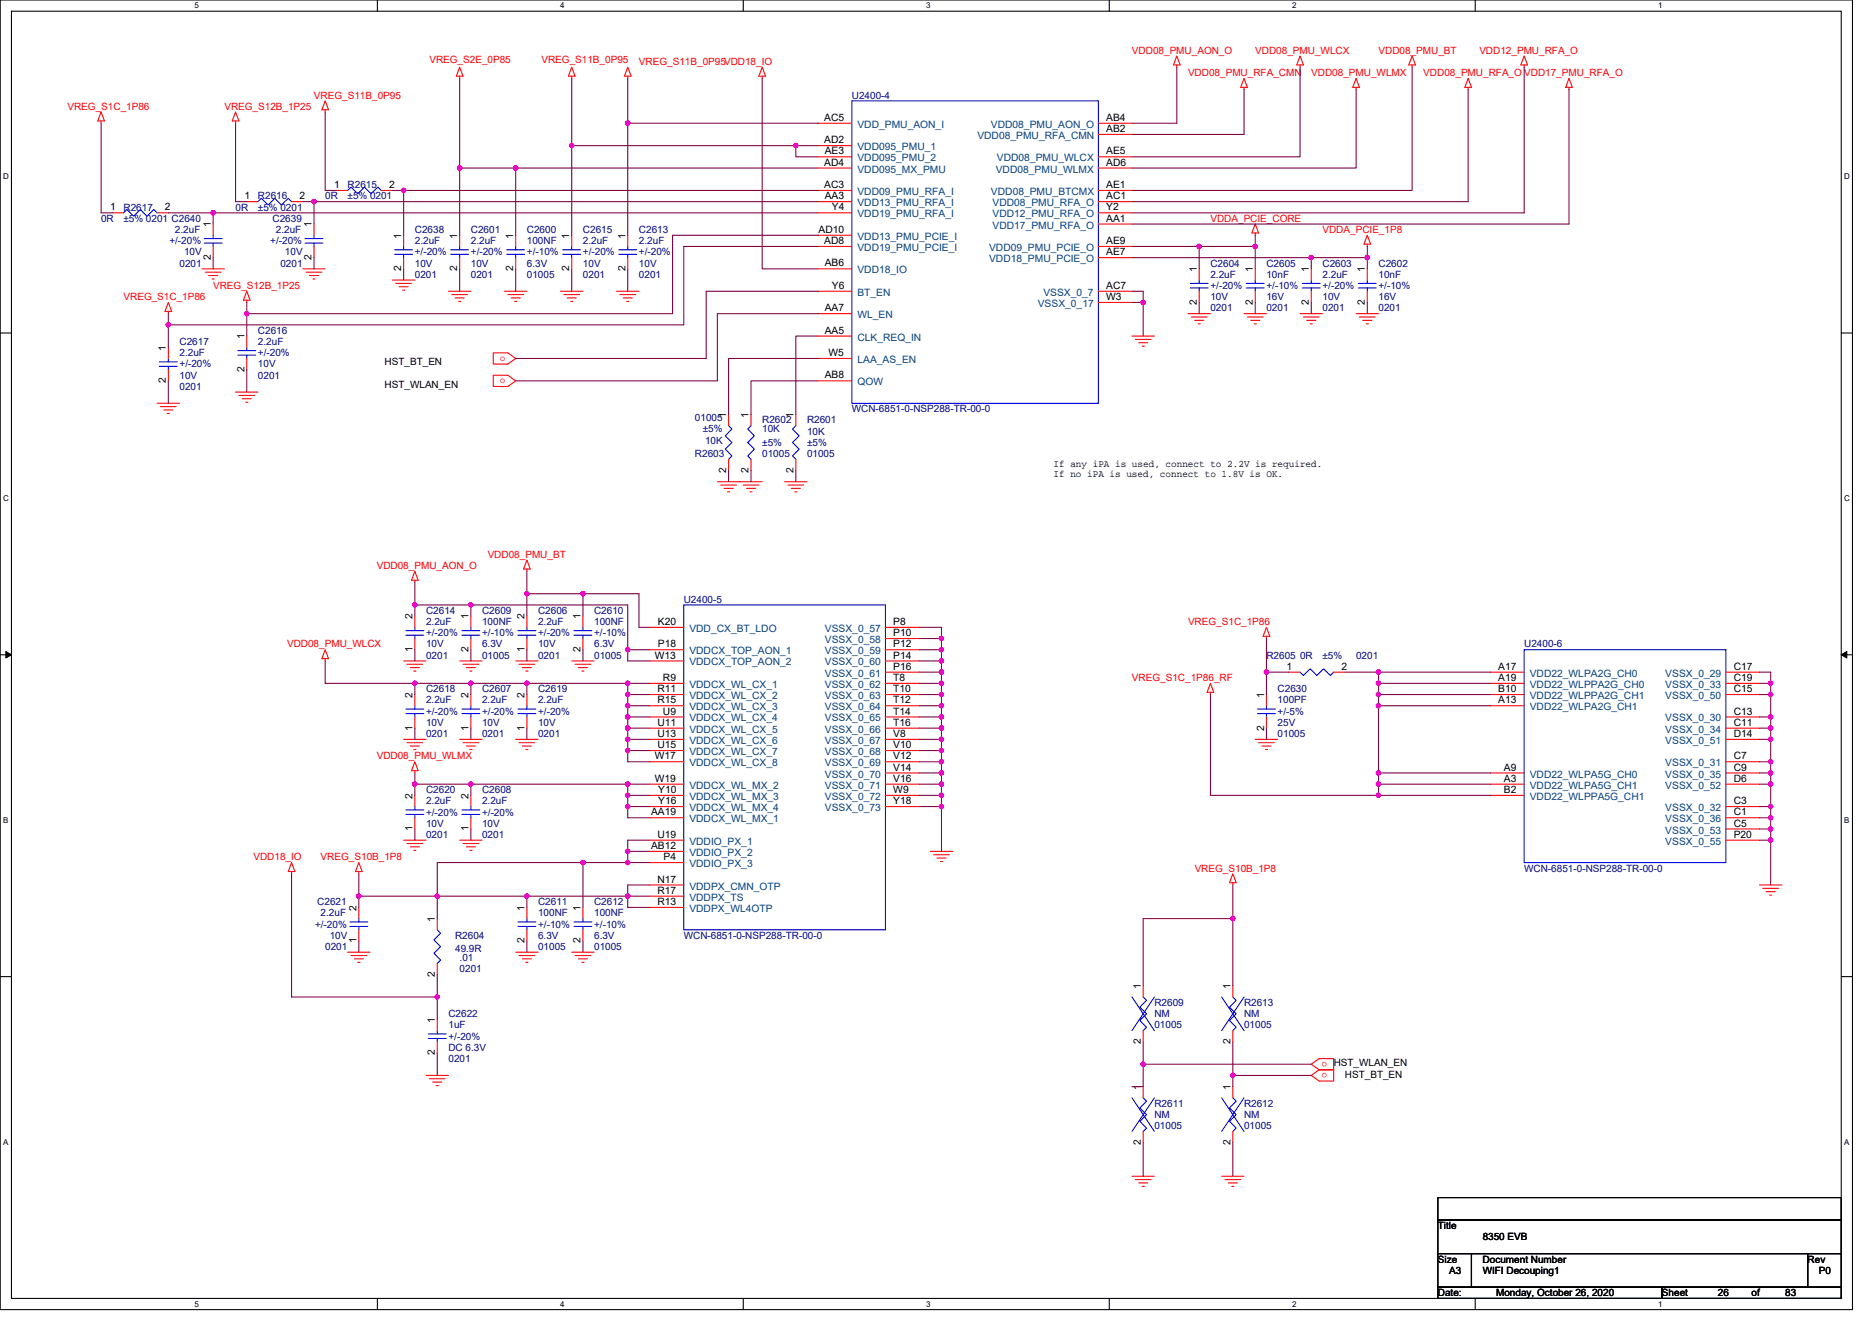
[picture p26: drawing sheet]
<svg xmlns="http://www.w3.org/2000/svg" width="297mm" height="210mm" viewBox="0 0 297 210" stroke-linecap="round" stroke-linejoin="round" font-family="sans-serif">
<defs><g id="words">
<g font-size="1.6" fill="#f00">
<text x="68.1" y="9.9">VREG_S2E_0P85</text>
<text x="85.9" y="9.9">VREG_S11B_0P95</text>
<text x="101.4" y="10.3">VREG_S11B_0P95VDD18_IO</text>
<text x="179.6" y="8.5">VDD08_PMU_AON_O</text>
<text x="199.2" y="8.5">VDD08_PMU_WLCX</text>
<text x="218.7" y="8.5">VDD08_PMU_BT</text>
<text x="234.7" y="8.5">VDD12_PMU_RFA_O</text>
<text x="10.7" y="17.4">VREG_S1C_1P86</text>
<text x="35.6" y="17.4">VREG_S12B_1P25</text>
<text x="49.8" y="15.6">VREG_S11B_0P95</text>
<text x="188.5" y="12.1">VDD08_PMU_RFA_CMN</text>
<text x="208.1" y="12.1">VDD08_PMU_WLMX</text>
<text x="225.8" y="12.1">VDD08_PMU_RFA_O VDD17_PMU_RFA_O</text>
<text x="192.1" y="35.2">VDDA_PCIE_CORE</text>
<text x="209.8" y="37">VDDA_PCIE_1P8</text>
<text x="19.6" y="47.6">VREG_S1C_1P86</text>
<text x="33.8" y="45.9">VREG_S12B_1P25</text>
<text x="79.3" y="57.3">o</text>
<text x="79.3" y="60.8">o</text>
<text x="77.4" y="88.5">VDD08_PMU_BT</text>
<text x="59.8" y="90.3">VDD08_PMU_AON_O</text>
<text x="188.5" y="99.2">VREG_S1C_1P86</text>
<text x="45.5" y="102.8">VDD08_PMU_WLCX</text>
<text x="179.6" y="108.1">VREG_S1C_1P86_RF</text>
<text x="59.8" y="120.5">VDD08_PMU_WLMX</text>
<text x="40.2" y="136.5">VDD18_IO</text>
<text x="50.9" y="136.5">VREG_S10B_1P8</text>
<text x="189.6" y="138.3">VREG_S10B_1P8</text>
<text x="210.6" y="168.5" transform="rotate(180 210.6 168.5)">o</text>
<text x="210.6" y="170.3" transform="rotate(180 210.6 170.3)">o</text>
</g>
<g font-size="1.6" fill="#000080">
<text x="135.2" y="15.6">U2400-4</text>
<text x="55.2" y="29.9">R2615</text>
<text x="16" y="35.2">0R</text>
<text x="19.6" y="35.2">±5% 0201 C2640</text>
<text x="19.6" y="33.4">R2617</text>
<text x="37.4" y="33.4">0R</text>
<text x="40.9" y="33.4">±5% 0201</text>
<text x="40.9" y="31.6">R2616</text>
<text x="43.2" y="35.2">C2639</text>
<text x="51.6" y="31.6">0R</text>
<text x="55.2" y="31.6">±5% 0201</text>
<text x="26.9" y="38.8">+/-20%</text>
<text x="27.8" y="37">2.2uF</text>
<text x="29.2" y="40.5">10V</text>
<text x="42.9" y="38.8">+/-20%</text>
<text x="43.8" y="37">2.2uF</text>
<text x="45.2" y="40.5">10V</text>
<text x="65.8" y="37">C2638</text>
<text x="65.8" y="38.8">2.2uF</text>
<text x="65.8" y="40.5">+/-20%</text>
<text x="74.7" y="37">C2601</text>
<text x="74.7" y="38.8">2.2uF</text>
<text x="74.7" y="40.5">+/-20%</text>
<text x="83.6" y="37">C2600</text>
<text x="83.6" y="38.8">100NF</text>
<text x="83.6" y="40.5">+/-10%</text>
<text x="92.5" y="37">C2615</text>
<text x="92.5" y="38.8">2.2uF</text>
<text x="92.5" y="40.5">+/-20%</text>
<text x="101.4" y="37">C2613</text>
<text x="101.4" y="38.8">2.2uF</text>
<text x="101.4" y="40.5">+/-20%</text>
<text x="28.5" y="42.3">0201</text>
<text x="44.5" y="42.3">0201</text>
<text x="65.8" y="44.1">0201</text>
<text x="65.8" y="42.3">10V</text>
<text x="74.7" y="44.1">0201</text>
<text x="74.7" y="42.3">10V</text>
<text x="83.6" y="44.1">01005</text>
<text x="83.6" y="42.3">6.3V</text>
<text x="92.5" y="44.1">0201</text>
<text x="92.5" y="42.3">10V</text>
<text x="101.4" y="44.1">0201</text>
<text x="101.4" y="42.3">10V</text>
<text x="192.1" y="42.3">C2604</text>
<text x="192.1" y="44.1">2.2uF</text>
<text x="192.1" y="47.6">10V</text>
<text x="192.1" y="45.9">+/-20%</text>
<text x="201" y="42.3">C2605</text>
<text x="201" y="44.1">10nF</text>
<text x="201" y="47.6">16V</text>
<text x="201" y="45.9">+/-10%</text>
<text x="209.8" y="42.3">C2603</text>
<text x="209.8" y="44.1">2.2uF</text>
<text x="209.8" y="47.6">10V</text>
<text x="209.8" y="45.9">+/-20%</text>
<text x="218.7" y="42.3">C2602</text>
<text x="218.7" y="44.1">10nF</text>
<text x="218.7" y="47.6">16V</text>
<text x="218.7" y="45.9">+/-10%</text>
<text x="40.9" y="53">C2616</text>
<text x="192.1" y="49.4">0201</text>
<text x="201" y="49.4">0201</text>
<text x="209.8" y="49.4">0201</text>
<text x="218.7" y="49.4">0201</text>
<text x="28.5" y="54.8">C2617</text>
<text x="28.5" y="56.5">2.2uF</text>
<text x="28.5" y="58.3">+/-20%</text>
<text x="40.9" y="54.8">2.2uF</text>
<text x="40.9" y="58.3">10V</text>
<text x="40.9" y="56.5">+/-20%</text>
<text x="28.5" y="61.9">0201</text>
<text x="28.5" y="60.1">10V</text>
<text x="40.9" y="60.1">0201</text>
<text x="135.2" y="65.4">WCN-6851-0-NSP288-TR-00-0</text>
<text x="110.3" y="66.8">01005</text>
<text x="111.5" y="68.6">±5%</text>
<text x="111.9" y="70.4">10K</text>
<text x="120.9" y="67.2">R2602</text>
<text x="120.9" y="68.6">10K</text>
<text x="120.9" y="70.8">±5%</text>
<text x="128.1" y="67.2">R2601</text>
<text x="128.1" y="69">10K</text>
<text x="128.1" y="70.8">±5%</text>
<text x="110.3" y="72.5">R2603</text>
<text x="120.9" y="72.5">01005</text>
<text x="128.1" y="72.5">01005</text>
<text x="108.5" y="95.7">U2400-5</text>
<text x="67.6" y="97.4">C2614</text>
<text x="67.6" y="99.2">2.2uF</text>
<text x="67.6" y="101">+/-20%</text>
<text x="76.5" y="97.4">C2609</text>
<text x="76.5" y="99.2">100NF</text>
<text x="76.5" y="101">+/-10%</text>
<text x="85.4" y="97.4">C2606</text>
<text x="85.4" y="99.2">2.2uF</text>
<text x="85.4" y="101">+/-20%</text>
<text x="94.3" y="97.4">C2610</text>
<text x="94.3" y="99.2">100NF</text>
<text x="94.3" y="101">+/-10%</text>
<text x="67.6" y="104.5">0201</text>
<text x="67.6" y="102.8">10V</text>
<text x="76.5" y="104.5">01005</text>
<text x="76.5" y="102.8">6.3V</text>
<text x="85.4" y="104.5">0201</text>
<text x="85.4" y="102.8">10V</text>
<text x="94.3" y="104.5">01005</text>
<text x="94.3" y="102.8">6.3V</text>
<text x="201" y="104.5">R2605 0R</text>
<text x="209.8" y="104.5">±5%</text>
<text x="215.2" y="104.5">0201</text>
<text x="241.8" y="102.8">U2400-6</text>
<text x="67.6" y="109.9">C2618</text>
<text x="67.6" y="111.7">2.2uF</text>
<text x="67.6" y="113.4">+/-20%</text>
<text x="76.5" y="109.9">C2607</text>
<text x="76.5" y="111.7">2.2uF</text>
<text x="76.5" y="113.4">+/-20%</text>
<text x="85.4" y="109.9">C2619</text>
<text x="85.4" y="111.7">2.2uF</text>
<text x="85.4" y="113.4">+/-20%</text>
<text x="202.7" y="109.9">C2630</text>
<text x="202.7" y="111.7">100PF</text>
<text x="202.7" y="113.4">+/-5%</text>
<text x="67.6" y="117">0201</text>
<text x="67.6" y="115.2">10V</text>
<text x="76.5" y="117">0201</text>
<text x="76.5" y="115.2">10V</text>
<text x="85.4" y="117">0201</text>
<text x="85.4" y="115.2">10V</text>
<text x="202.7" y="117">01005</text>
<text x="202.7" y="115.2">25V</text>
<text x="67.6" y="125.9">C2620</text>
<text x="76.5" y="125.9">C2608</text>
<text x="67.6" y="127.7">2.2uF</text>
<text x="67.6" y="131.2">10V</text>
<text x="67.6" y="129.4">+/-20%</text>
<text x="76.5" y="127.7">2.2uF</text>
<text x="76.5" y="131.2">10V</text>
<text x="76.5" y="129.4">+/-20%</text>
<text x="67.6" y="133">0201</text>
<text x="76.5" y="133">0201</text>
<text x="50.4" y="143.7">C2621</text>
<text x="85.4" y="143.7">C2611</text>
<text x="94.3" y="143.7">C2612</text>
<text x="241.8" y="138.3">WCN-6851-0-NSP288-TR-00-0</text>
<text x="50" y="147.2">+/-20%</text>
<text x="50.9" y="145.4">2.2uF</text>
<text x="52.3" y="149">10V</text>
<text x="72.2" y="149">R2604</text>
<text x="85.4" y="145.4">100NF</text>
<text x="85.4" y="149">6.3V</text>
<text x="85.4" y="147.2">+/-10%</text>
<text x="94.3" y="145.4">100NF</text>
<text x="94.3" y="149">6.3V</text>
<text x="94.3" y="147.2">+/-10%</text>
<text x="108.5" y="149">WCN-6851-0-NSP288-TR-00-0</text>
<text x="51.6" y="150.8">0201</text>
<text x="72.2" y="151.1">49.9R</text>
<text x="72.9" y="152.5">.01</text>
<text x="72.9" y="154.3">0201</text>
<text x="85.4" y="150.8">01005</text>
<text x="94.3" y="150.8">01005</text>
<text x="71.2" y="161.4">C2622</text>
<text x="183.2" y="159.7">R2609</text>
<text x="183.2" y="161.4">NM</text>
<text x="197.4" y="159.7">R2613</text>
<text x="197.4" y="161.4">NM</text>
<text x="71.2" y="163.2">1uF</text>
<text x="71.2" y="166.8">DC 6.3V</text>
<text x="71.2" y="165">+/-20%</text>
<text x="183.2" y="163.2">01005</text>
<text x="197.4" y="163.2">01005</text>
<text x="71.2" y="168.6">0201</text>
<text x="183.2" y="175.7">R2611</text>
<text x="183.2" y="177.4">NM</text>
<text x="183.2" y="179.2">01005</text>
<text x="197.4" y="175.7">R2612</text>
<text x="197.4" y="177.4">NM</text>
<text x="197.4" y="179.2">01005</text>
</g>
<g font-size="1.6">
<text x="130.8" y="19.2">AC5</text>
<text x="130.8" y="22.7">AD2</text>
<text x="175.5" y="19.2">AB4</text>
<text x="175.5" y="21">AB2</text>
<text x="53" y="29.8">1</text>
<text x="61.7" y="29.8">2</text>
<text x="130.8" y="26.3">AD4</text>
<text x="130.8" y="29.8">AC3</text>
<text x="130.9" y="24.5">AE3</text>
<text x="175.5" y="29.8">AE1</text>
<text x="175.5" y="24.5">AE5</text>
<text x="175.5" y="26.3">AD6</text>
<text x="17.5" y="33.4">1</text>
<text x="26.2" y="33.4">2</text>
<text x="38.8" y="31.6">1</text>
<text x="47.5" y="31.6">2</text>
<text x="130.9" y="31.6">AA3</text>
<text x="132" y="33.4">Y4</text>
<text x="175.5" y="31.6">AC1</text>
<text x="175.5" y="33.4">Y2</text>
<text x="175.5" y="35.2">AA1</text>
<text x="33.4" y="41.3" transform="rotate(-90 33.4 41.3)">2</text>
<text x="33.4" y="36.1" transform="rotate(-90 33.4 36.1)">1</text>
<text x="49.4" y="41.3" transform="rotate(-90 49.4 41.3)">2</text>
<text x="49.4" y="36.1" transform="rotate(-90 49.4 36.1)">1</text>
<text x="63.7" y="37.9" transform="rotate(-90 63.7 37.9)">1</text>
<text x="72.6" y="37.9" transform="rotate(-90 72.6 37.9)">1</text>
<text x="81.4" y="37.9" transform="rotate(-90 81.4 37.9)">1</text>
<text x="90.3" y="37.9" transform="rotate(-90 90.3 37.9)">1</text>
<text x="99.2" y="37.9" transform="rotate(-90 99.2 37.9)">1</text>
<text x="129.9" y="37">AD10</text>
<text x="130.8" y="38.7">AD8</text>
<text x="175.5" y="38.7">AE9</text>
<text x="175.5" y="40.5">AE7</text>
<text x="63.7" y="43.1" transform="rotate(-90 63.7 43.1)">2</text>
<text x="72.6" y="43.1" transform="rotate(-90 72.6 43.1)">2</text>
<text x="81.4" y="43.1" transform="rotate(-90 81.4 43.1)">2</text>
<text x="90.3" y="43.1" transform="rotate(-90 90.3 43.1)">2</text>
<text x="99.2" y="43.1" transform="rotate(-90 99.2 43.1)">2</text>
<text x="130.9" y="42.3">AB6</text>
<text x="132" y="45.8">Y6</text>
<text x="175.5" y="47.6">W3</text>
<text x="175.5" y="45.8">AC7</text>
<text x="189.9" y="43.2" transform="rotate(-90 189.9 43.2)">1</text>
<text x="198.8" y="43.2" transform="rotate(-90 198.8 43.2)">1</text>
<text x="207.7" y="43.2" transform="rotate(-90 207.7 43.2)">1</text>
<text x="216.6" y="43.2" transform="rotate(-90 216.6 43.2)">1</text>
<text x="38.8" y="53.9" transform="rotate(-90 38.8 53.9)">1</text>
<text x="130.9" y="49.4">AA7</text>
<text x="130.9" y="53">AA5</text>
<text x="189.9" y="48.4" transform="rotate(-90 189.9 48.4)">2</text>
<text x="198.8" y="48.4" transform="rotate(-90 198.8 48.4)">2</text>
<text x="207.7" y="48.4" transform="rotate(-90 207.7 48.4)">2</text>
<text x="216.6" y="48.4" transform="rotate(-90 216.6 48.4)">2</text>
<text x="26.3" y="55.6" transform="rotate(-90 26.3 55.6)">1</text>
<text x="38.8" y="59.1" transform="rotate(-90 38.8 59.1)">2</text>
<text x="61" y="58">HST_BT_EN</text>
<text x="131.4" y="56.5">W5</text>
<text x="26.3" y="60.8" transform="rotate(-90 26.3 60.8)">2</text>
<text x="61" y="61.5">HST_WLAN_EN</text>
<text x="130.9" y="60.1">AB8</text>
<text x="115.2" y="66.3" transform="rotate(-90 115.2 66.3)">1</text>
<text x="118.8" y="66.3" transform="rotate(-90 118.8 66.3)">1</text>
<text x="125.9" y="66.3" transform="rotate(-90 125.9 66.3)">1</text>
<text x="115.2" y="75.1" transform="rotate(-90 115.2 75.1)">2</text>
<text x="118.8" y="75.1" transform="rotate(-90 118.8 75.1)">2</text>
<text x="125.9" y="75.1" transform="rotate(-90 125.9 75.1)">2</text>
<text x="167.2" y="74.1">If any iPA is used, connect to 2.2V is required.</text>
<text x="167.2" y="75.7">If no iPA is used, connect to 1.8V is OK.</text>
<text x="65.4" y="98.3" transform="rotate(-90 65.4 98.3)">2</text>
<text x="74.3" y="98.3" transform="rotate(-90 74.3 98.3)">1</text>
<text x="83.2" y="98.3" transform="rotate(-90 83.2 98.3)">2</text>
<text x="92.1" y="98.3" transform="rotate(-90 92.1 98.3)">1</text>
<text x="104.4" y="99.2">K20</text>
<text x="141.7" y="99.2">P8</text>
<text x="141.7" y="101">P10</text>
<text x="65.4" y="103.5" transform="rotate(-90 65.4 103.5)">1</text>
<text x="74.3" y="103.5" transform="rotate(-90 74.3 103.5)">2</text>
<text x="83.2" y="103.5" transform="rotate(-90 83.2 103.5)">1</text>
<text x="92.1" y="103.5" transform="rotate(-90 92.1 103.5)">2</text>
<text x="103.9" y="104.5">W13</text>
<text x="104.4" y="102.7">P18</text>
<text x="141.7" y="102.7">P12</text>
<text x="141.7" y="104.5">P14</text>
<text x="141.7" y="106.3">P16</text>
<text x="204.1" y="106.3">1</text>
<text x="212.9" y="106.3">2</text>
<text x="237.7" y="106.3">A17</text>
<text x="275.1" y="106.3">C17</text>
<text x="65.4" y="110.8" transform="rotate(-90 65.4 110.8)">2</text>
<text x="74.3" y="110.8" transform="rotate(-90 74.3 110.8)">2</text>
<text x="83.2" y="110.8" transform="rotate(-90 83.2 110.8)">2</text>
<text x="104.3" y="109.9">R11</text>
<text x="104.3" y="111.6">R15</text>
<text x="105.2" y="108.1">R9</text>
<text x="105.2" y="113.4">U9</text>
<text x="141.7" y="108.1">T8</text>
<text x="141.7" y="109.9">T10</text>
<text x="141.7" y="111.6">T12</text>
<text x="141.7" y="113.4">T14</text>
<text x="200.6" y="110.8" transform="rotate(-90 200.6 110.8)">1</text>
<text x="237.7" y="108.1">A19</text>
<text x="237.7" y="109.9">B10</text>
<text x="237.7" y="111.6">A13</text>
<text x="275.1" y="108.1">C19</text>
<text x="275.1" y="109.9">C15</text>
<text x="275.1" y="113.4">C13</text>
<text x="65.4" y="116" transform="rotate(-90 65.4 116)">1</text>
<text x="74.3" y="116" transform="rotate(-90 74.3 116)">1</text>
<text x="83.2" y="116" transform="rotate(-90 83.2 116)">1</text>
<text x="104.3" y="115.2">U11</text>
<text x="104.3" y="117">U13</text>
<text x="104.3" y="118.7">U15</text>
<text x="141.7" y="115.2">T16</text>
<text x="141.7" y="117">V8</text>
<text x="141.7" y="118.7">V10</text>
<text x="200.6" y="116" transform="rotate(-90 200.6 116)">2</text>
<text x="275.1" y="115.2">C11</text>
<text x="275.1" y="117">D14</text>
<text x="103.9" y="120.5">W17</text>
<text x="103.9" y="124.1">W19</text>
<text x="104.4" y="125.9">Y10</text>
<text x="141.7" y="120.5">V12</text>
<text x="141.7" y="122.3">V14</text>
<text x="141.7" y="124.1">V16</text>
<text x="141.7" y="125.9">W9</text>
<text x="238.6" y="122.3">A9</text>
<text x="238.6" y="124.1">A3</text>
<text x="238.6" y="125.9">B2</text>
<text x="275.1" y="120.5">C7</text>
<text x="275.1" y="122.3">C9</text>
<text x="275.1" y="124.1">D6</text>
<text x="65.4" y="132" transform="rotate(-90 65.4 132)">1</text>
<text x="65.4" y="126.8" transform="rotate(-90 65.4 126.8)">2</text>
<text x="74.3" y="132" transform="rotate(-90 74.3 132)">1</text>
<text x="74.3" y="126.8" transform="rotate(-90 74.3 126.8)">2</text>
<text x="103.3" y="129.4">AA19</text>
<text x="104.4" y="127.6">Y16</text>
<text x="141.7" y="127.6">Y18</text>
<text x="275.1" y="127.6">C3</text>
<text x="275.1" y="129.4">C1</text>
<text x="275.1" y="131.2">C5</text>
<text x="103.3" y="134.7">AB12</text>
<text x="104.3" y="133">U19</text>
<text x="105.3" y="136.5">P4</text>
<text x="275.1" y="133">P20</text>
<text x="104.3" y="140.1">N17</text>
<text x="104.3" y="141.9">R17</text>
<text x="104.3" y="143.6">R13</text>
<text x="56.6" y="149.7" transform="rotate(-90 56.6 149.7)">1</text>
<text x="56.6" y="144.5" transform="rotate(-90 56.6 144.5)">2</text>
<text x="69" y="146.3" transform="rotate(-90 69 146.3)">1</text>
<text x="83.2" y="149.7" transform="rotate(-90 83.2 149.7)">2</text>
<text x="83.2" y="144.5" transform="rotate(-90 83.2 144.5)">1</text>
<text x="92.1" y="149.7" transform="rotate(-90 92.1 149.7)">2</text>
<text x="92.1" y="144.5" transform="rotate(-90 92.1 144.5)">1</text>
<text x="69" y="155.1" transform="rotate(-90 69 155.1)">2</text>
<text x="181" y="157" transform="rotate(-90 181 157)">1</text>
<text x="195.2" y="157" transform="rotate(-90 195.2 157)">1</text>
<text x="69" y="167.5" transform="rotate(-90 69 167.5)">2</text>
<text x="69" y="162.3" transform="rotate(-90 69 162.3)">1</text>
<text x="181" y="165.7" transform="rotate(-90 181 165.7)">2</text>
<text x="195.2" y="165.7" transform="rotate(-90 195.2 165.7)">2</text>
<text x="181" y="173" transform="rotate(-90 181 173)">1</text>
<text x="195.2" y="173" transform="rotate(-90 195.2 173)">1</text>
<text x="211.6" y="169.3">HST_WLAN_EN</text>
<text x="213.4" y="171">HST_BT_EN</text>
<text x="181" y="181.7" transform="rotate(-90 181 181.7)">2</text>
<text x="195.2" y="181.7" transform="rotate(-90 195.2 181.7)">2</text>
<text x="228.1" y="195.1">Title</text>
<text x="235.3" y="196.8">8350 EVB</text>
<text x="228.1" y="200.4">Size</text>
<text x="229.9" y="202.2">A3</text>
<text x="235.3" y="200.4">Document Number</text>
<text x="235.3" y="202.2">WIFI Decouping1</text>
<text x="286.8" y="200.4">Rev</text>
<text x="288.6" y="202.2">P0</text>
<text x="228.1" y="205.7">Date:</text>
<text x="237.4" y="205.7">Monday, October 26, 2020</text>
<text x="263.7" y="205.7">Sheet</text>
<text x="272.6" y="205.7">26</text>
<text x="277.9" y="205.7">of</text>
<text x="283.3" y="205.7">83</text>
</g>
<g font-size="1.6" fill="#004080">
<text x="136.1" y="20.3">VDD_PMU_AON_I</text>
<text x="136.1" y="23.8">VDD095_PMU_1</text>
<text x="155.1" y="22.1">VDD08_PMU_RFA_CMN</text>
<text x="157.2" y="20.3">VDD08_PMU_AON_O</text>
<text x="136.1" y="25.6">VDD095_PMU_2</text>
<text x="136.1" y="27.4">VDD095_MX_PMU</text>
<text x="158" y="27.4">VDD08_PMU_WLMX</text>
<text x="158.2" y="25.6">VDD08_PMU_WLCX</text>
<text x="136.1" y="30.9">VDD09_PMU_RFA_I</text>
<text x="136.1" y="32.7">VDD13_PMU_RFA_I</text>
<text x="136.1" y="34.5">VDD19_PMU_RFA_I</text>
<text x="157.2" y="30.9">VDD08_PMU_BTCMX</text>
<text x="157.5" y="32.7">VDD08_PMU_RFA_O</text>
<text x="157.5" y="34.5">VDD12_PMU_RFA_O</text>
<text x="136.1" y="38.1">VDD13_PMU_PCIE_I</text>
<text x="136.1" y="39.8">VDD19_PMU_PCIE_I</text>
<text x="156.9" y="39.8">VDD09_PMU_PCIE_O</text>
<text x="156.9" y="41.6">VDD18_PMU_PCIE_O</text>
<text x="157.5" y="36.3">VDD17_PMU_RFA_O</text>
<text x="136.1" y="43.4">VDD18_IO</text>
<text x="136.1" y="46.9">BT_EN</text>
<text x="165.6" y="46.9">VSSX_0_7</text>
<text x="136.1" y="50.5">WL_EN</text>
<text x="164.7" y="48.7">VSSX_0_17</text>
<text x="136.1" y="54.1">CLK_REQ_IN</text>
<text x="136.1" y="57.6">LAA_AS_EN</text>
<text x="136.1" y="61.2">QOW</text>
<text x="109.4" y="100.3">VDD_CX_BT_LDO</text>
<text x="130.9" y="100.3">VSSX_0_57</text>
<text x="109.4" y="103.8">VDDCX_TOP_AON_1</text>
<text x="109.4" y="105.6">VDDCX_TOP_AON_2</text>
<text x="130.9" y="102.1">VSSX_0_58</text>
<text x="130.9" y="103.8">VSSX_0_59</text>
<text x="130.9" y="105.6">VSSX_0_60</text>
<text x="130.9" y="107.4">VSSX_0_61</text>
<text x="242.7" y="107.4">VDD22_WLPA2G_CH0</text>
<text x="264.2" y="107.4">VSSX_0_29</text>
<text x="109.4" y="109.2">VDDCX_WL_CX_1</text>
<text x="109.4" y="111">VDDCX_WL_CX_2</text>
<text x="109.4" y="112.7">VDDCX_WL_CX_3</text>
<text x="130.9" y="109.2">VSSX_0_62</text>
<text x="130.9" y="111">VSSX_0_63</text>
<text x="130.9" y="112.7">VSSX_0_64</text>
<text x="242.7" y="109.2">VDD22_WLPPA2G_CH0</text>
<text x="242.7" y="111">VDD22_WLPPA2G_CH1</text>
<text x="242.7" y="112.7">VDD22_WLPA2G_CH1</text>
<text x="264.2" y="109.2">VSSX_0_33</text>
<text x="264.2" y="111">VSSX_0_50</text>
<text x="109.4" y="114.5">VDDCX_WL_CX_4</text>
<text x="109.4" y="116.3">VDDCX_WL_CX_5</text>
<text x="109.4" y="118.1">VDDCX_WL_CX_6</text>
<text x="109.4" y="119.8">VDDCX_WL_CX_7</text>
<text x="130.9" y="114.5">VSSX_0_65</text>
<text x="130.9" y="116.3">VSSX_0_66</text>
<text x="130.9" y="118.1">VSSX_0_67</text>
<text x="130.9" y="119.8">VSSX_0_68</text>
<text x="264.2" y="114.5">VSSX_0_30</text>
<text x="264.2" y="116.3">VSSX_0_34</text>
<text x="264.2" y="118.1">VSSX_0_51</text>
<text x="109.4" y="121.6">VDDCX_WL_CX_8</text>
<text x="109.4" y="125.2">VDDCX_WL_MX_2</text>
<text x="130.9" y="121.6">VSSX_0_69</text>
<text x="130.9" y="123.4">VSSX_0_70</text>
<text x="130.9" y="125.2">VSSX_0_71</text>
<text x="242.7" y="123.4">VDD22_WLPA5G_CH0</text>
<text x="242.7" y="125.2">VDD22_WLPA5G_CH1</text>
<text x="264.2" y="121.6">VSSX_0_31</text>
<text x="264.2" y="123.4">VSSX_0_35</text>
<text x="264.2" y="125.2">VSSX_0_52</text>
<text x="109.4" y="127">VDDCX_WL_MX_3</text>
<text x="109.4" y="128.7">VDDCX_WL_MX_4</text>
<text x="109.4" y="130.5">VDDCX_WL_MX_1</text>
<text x="130.9" y="127">VSSX_0_72</text>
<text x="130.9" y="128.7">VSSX_0_73</text>
<text x="242.7" y="127">VDD22_WLPPA5G_CH1</text>
<text x="264.2" y="128.7">VSSX_0_32</text>
<text x="264.2" y="130.5">VSSX_0_36</text>
<text x="109.4" y="134.1">VDDIO_PX_1</text>
<text x="109.4" y="135.8">VDDIO_PX_2</text>
<text x="109.4" y="137.6">VDDIO_PX_3</text>
<text x="264.2" y="132.3">VSSX_0_53</text>
<text x="264.2" y="134.1">VSSX_0_55</text>
<text x="109.4" y="141.2">VDDPX_CMN_OTP</text>
<text x="109.4" y="143">VDDPX_TS</text>
<text x="109.4" y="144.7">VDDPX_WL4OTP</text>
</g>
<g font-size="1.3">
<text x="30.8" y="1.3">5</text>
<text x="88.9" y="1.3">4</text>
<text x="147" y="1.3">3</text>
<text x="205" y="1.3">2</text>
<text x="263.1" y="1.3">1</text>
<text x=".5" y="28.4">D</text>
<text x="292.6" y="28.4">D</text>
<text x=".5" y="79.5">C</text>
<text x="292.6" y="79.5">C</text>
<text x=".5" y="130.6">B</text>
<text x="292.6" y="130.6">B</text>
<text x=".5" y="181.7">A</text>
<text x="292.6" y="181.7">A</text>
<text x="30.8" y="207.4">5</text>
<text x="88.9" y="207.4">4</text>
<text x="147" y="207.4">3</text>
<text x="205" y="207.4">2</text>
<text x="263.1" y="207.4">1</text>
</g>
</g></defs>
<path d="M0 0h293.9v207.9h-293.9zM1.8 1.8h290.4v204.3h-290.4z" fill="none" stroke="#000" stroke-width=".17"/>
<g fill="#fff">
<path d="M30.8 .2h.7v1.4h-.7z"/>
<path d="M30.8 206.3h.7v1.4h-.7z"/>
</g>
<path d="M59.9 0v1.8M59.9 206.1v1.8" fill="none" stroke="#000" stroke-width=".17"/>
<g fill="#fff">
<path d="M88.9 .2h.7v1.4h-.7z"/>
<path d="M88.9 206.3h.7v1.4h-.7z"/>
</g>
<path d="M117.9 0v1.8M117.9 206.1v1.8" fill="none" stroke="#000" stroke-width=".17"/>
<g fill="#fff">
<path d="M147 .2h.7v1.4h-.7z"/>
<path d="M147 206.3h.7v1.4h-.7z"/>
</g>
<path d="M176 0v1.8M176 206.1v1.8" fill="none" stroke="#000" stroke-width=".17"/>
<g fill="#fff">
<path d="M205 .2h.7v1.4h-.7z"/>
<path d="M205 206.3h.7v1.4h-.7z"/>
</g>
<path d="M234.1 0v1.8M234.1 206.1v1.8" fill="none" stroke="#000" stroke-width=".17"/>
<g fill="#fff">
<path d="M263.1 .2h.7v1.4h-.7z"/>
<path d="M263.1 206.3h.7v1.4h-.7z"/>
<path d="M.5 27.3h.9v1.4h-.9z"/>
<path d="M292.6 27.3h.9v1.4h-.9z"/>
<path d="M.5 78.4h.9v1.4h-.9z"/>
<path d="M292.6 78.4h.9v1.4h-.9z"/>
</g>
<path d="M0 52.9h1.8M292.2 52.9h1.7" fill="none" stroke="#000" stroke-width=".17"/>
<g fill="#fff">
<path d="M.5 129.5h.8v1.4h-.8z"/>
<path d="M292.6 129.5h.9v1.4h-.9z"/>
</g>
<path d="M0 103.9h1.8M292.2 103.9h1.7" fill="none" stroke="#000" stroke-width=".17"/>
<path d="M.9 103.4l.9 .5-.9 .5zM292.2 103.9l.8-.5v1z" fill="#000" stroke="#000" stroke-width=".16"/>
<g fill="#fff">
<path d="M.5 180.5h.8v1.4h-.8z"/>
<path d="M292.6 180.5h.9v1.4h-.9z"/>
</g>
<path d="M0 155h1.8M292.2 155h1.7M228.2 190.1h64v3.5h-64zM228.2 193.6h64v5.4h-64zM228.2 199h5.3v5.3h-5.3zM233.5 199h53.3v5.3h-53.3zM286.8 199h5.4v5.3h-5.4zM228.2 204.3h35.5v1.8h-35.5zM263.7 204.3h28.5v1.8h-28.5z" fill="none" stroke="#000" stroke-width=".17"/>
<g fill="none" stroke="#f00" stroke-width=".17">
<path d="M16 17.8l.6 1.4h-1.1zM16 19.2v.4M37.4 19.2v.4M37.4 17.8l.5 1.4h-1.1zM51.6 17.4v.4M51.6 16l.5 1.4h-1zM72.9 10.7l.6 1.4h-1.1zM72.9 12.1v.3M90.7 10.7l.5 1.4h-1zM90.7 12.1v.3M99.6 12.1v.3M99.6 10.7l.5 1.4h-1z"/>
<path d="M120.9 10.7l.6 1.4h-1.1zM120.9 12.1v.3M129.8 19.6h5.4M174.3 19.6h5.3M186.7 8.9l.6 1.4h-1.1zM186.7 10.3v.4M197.4 12.4l.5 1.5h-1zM197.4 13.9v.3M206.3 8.9l.5 1.4h-1zM206.3 10.3v.4M215.2 12.4l.5 1.5h-1.1zM215.2 13.9v.3"/>
<path d="M224.1 8.9l.5 1.4h-1.1zM224.1 10.3v.4M233 12.4l.5 1.5h-1.1zM233 13.9v.3M241.8 8.9l.6 1.4h-1.1zM241.8 10.3v.4M249 12.4l.5 1.5h-1.1zM249 13.9v.3M17.8 33.8h1.8M24.9 33.8h1.8M33.8 35.6v1.7M33.8 39.1v1.8"/>
<path d="M39.2 32h1.7M46.3 32h1.7M49.8 35.6v1.7M49.8 39.1v1.8M53.4 30.2h1.8M60.5 30.2h1.8M64 37.3v1.8M72.9 37.3v1.8M81.8 37.3v1.8M90.7 37.3v1.8M99.6 37.3v1.8M129.8 23.1h5.4"/>
<path d="M129.8 24.9h5.4M129.8 26.7h5.4M129.8 30.2h5.4M129.8 32h5.4M129.8 33.8h5.4M129.8 37.3h5.4M129.8 39.1h5.4M174.3 21.3h5.3M174.3 24.9h5.3M174.3 26.7h5.3M174.3 30.2h5.3M174.3 32h5.3"/>
<path d="M174.3 33.8h5.3M174.3 35.6h5.3M174.3 39.1h5.3M199.2 35.6l.5 1.4h-1.1zM199.2 37v.3M217 38.8v.3M217 37.3l.5 1.5h-1.1zM26.7 48l.5 1.4h-1zM26.7 49.4v.4M26.7 55.1v1.8M26.7 58.7v1.8M32 42.7h3.6"/>
<path d="M32.6 43.2h2.5M33.1 43.7h1.4M33.7 44.3h.3M39.2 46.2l.5 1.4h-1.1zM39.2 47.6v.4M39.2 53.3v1.8M39.2 56.9v1.8M48 42.7h3.6M48.6 43.2h2.5M49.1 43.7h1.4M49.7 44.3h.3M62.3 44.4h3.5"/>
<path d="M62.8 45h2.5M63.3 45.5h1.5M63.9 46.1h.3M64 40.9v1.8M71.2 46.2h3.5M71.7 46.8h2.5M72.2 47.3h1.5M72.8 47.8h.3M72.9 40.9v1.8M78.3 56h2.3l1.2 .9-1.2 .9h-2.3zM78.3 59.6h2.3l1.2 .9-1.2 .8h-2.3zM80 46.2h3.6"/>
<path d="M80.6 46.8h2.5M81.1 47.3h1.4M81.7 47.8h.3M81.8 40.9v1.8M88.9 46.2h3.6M89.5 46.8h2.5M90 47.3h1.4M90.5 47.8h.4M90.7 40.9v1.8M97.8 46.2h3.6M98.4 46.8h2.5M98.9 47.3h1.4"/>
<path d="M99.4 47.8h.4M99.6 40.9v1.8M129.8 42.7h5.4M129.8 46.2h5.4M129.8 49.8h5.4M129.8 53.3h5.4M129.8 56.9h5.4M174.3 40.9h5.3M174.3 46.2h5.3M174.3 48h5.3M179.6 53.3h3.6M180.1 53.9h2.5"/>
<path d="M180.7 54.4h1.4M181.2 54.9h.4M188.5 49.8h3.6M189 50.3h2.5M189.6 50.8h1.4M190.1 51.4h.4M190.3 42.7v1.7M190.3 46.2v1.8M197.4 49.8h3.6M197.9 50.3h2.5M198.5 50.8h1.4M199 51.4h.3"/>
<path d="M199.2 42.7v1.7M199.2 46.2v1.8M206.3 49.8h3.5M206.8 50.3h2.5M207.3 50.8h1.5M207.9 51.4h.3M208.1 42.7v1.7M208.1 46.2v1.8M215.2 49.8h3.5M215.7 50.3h2.5M216.2 50.8h1.5M216.8 51.4h.3"/>
<path d="M217 42.7v1.7M217 46.2v1.8M24.9 64h3.6M25.5 64.5h2.5M26 65.1h1.4M26.5 65.6h.4M37.4 62.2h3.5M37.9 62.8h2.5M38.4 63.3h1.5M39 63.8h.3M113.8 76.5h7.1M114.4 77h2.5"/>
<path d="M114.9 77.5h1.4M115.4 78.1h.4M115.6 65.8v1.8M115.6 72.9v1.8M117.9 77h2.5M118.4 77.5h1.5M119 78.1h.3M119.2 65.8v1.8M119.2 72.9v1.8M124.5 76.5h3.6M125 77h2.5M125.6 77.5h1.4"/>
<path d="M126.1 78.1h.3M126.3 65.8v1.8M126.3 72.9v1.8M129.8 60.5h5.4M65.8 90.7l.6 1.4h-1.1zM65.8 92.1v.4M65.8 97.8v1.8M74.7 97.8v1.8M83.6 88.9l.5 1.4h-1zM83.6 90.3v.4M83.6 97.8v1.8M92.5 97.8v1.8"/>
<path d="M103.2 99.6h5.3M140.5 99.6h5.3M201 99.6l.5 1.4h-1.1zM51.6 103.1l.5 1.4h-1zM51.6 104.5v.4M64 104.9h3.6M64 117.3h3.6M64.6 105.4h2.5M64.6 117.9h2.5M65.1 106h1.4M65.1 118.4h1.4M65.7 106.5h.3"/>
<path d="M65.7 119h.3M65.8 113.8v1.8M65.8 110.2v1.8M65.8 101.3v1.8M72.9 104.9h3.6M72.9 117.3h3.6M73.5 105.4h2.5M73.5 117.9h2.5M74 106h1.4M74 118.4h1.4M74.5 106.5h.4M74.5 119h.4"/>
<path d="M74.7 113.8v1.8M74.7 110.2v1.8M74.7 101.3v1.8M81.8 104.9h3.6M81.8 117.3h3.6M82.4 105.4h2.5M82.4 117.9h2.5M82.9 106h1.4M82.9 118.4h1.4M83.4 106.5h.4M83.4 119h.4M83.6 101.3v1.8"/>
<path d="M83.6 113.8v1.8M83.6 110.2v1.8M90.7 104.9h3.6M91.2 105.4h2.5M91.8 106h1.4M92.3 106.5h.4M92.5 101.3v1.8M103.2 103.1h5.3M103.2 104.9h5.3M103.2 108.5h5.3M103.2 110.2h5.3M103.2 112h5.3"/>
<path d="M103.2 113.8h5.3M103.2 115.6h5.3M103.2 117.3h5.3M103.2 119.1h5.3M140.5 101.3h5.3M140.5 103.1h5.3M140.5 104.9h5.3M140.5 106.7h5.3M140.5 108.5h5.3M140.5 110.2h5.3M140.5 112h5.3M140.5 113.8h5.3"/>
<path d="M140.5 115.6h5.3M140.5 117.3h5.3M140.5 119.1h5.3M192.1 108.5l.5 1.4h-1.1zM192.1 109.9v.3M199.2 117.3h3.5M199.7 117.9h2.5M200.2 118.4h1.5M200.8 119h.3M201 110.2v1.8M201 113.8v1.8M201 101v.3"/>
<path d="M204.5 106.7h1.8M211.6 106.7h1.8M236.5 106.7h5.3M236.5 108.5h5.3M236.5 110.2h5.3M236.5 112h5.3M273.9 106.7h5.3M273.9 108.5h5.3M273.9 110.2h5.3M273.9 113.8h5.3M273.9 115.6h5.3M273.9 117.3h5.3"/>
<path d="M46.3 136.9l.5 1.4h-1.1zM46.3 138.3v.4M56.9 136.9l.6 1.4h-1.1zM56.9 138.3v.4M64 133.3h3.6M64.6 133.9h2.5M65.1 134.4h1.4M65.7 135h.3M65.8 120.9l.6 1.4h-1.1zM65.8 122.3v.4M65.8 129.8v1.8M65.8 126.2v1.8"/>
<path d="M72.9 133.3h3.6M73.5 133.9h2.5M74 134.4h1.4M74.5 135h.4M74.7 129.8v1.8M74.7 126.2v1.8M103.2 120.9h5.3M103.2 124.5h5.3M103.2 126.2h5.3M103.2 128h5.3M103.2 129.8h5.3M103.2 133.3h5.3"/>
<path d="M103.2 135.1h5.3M103.2 136.9h5.3M140.5 120.9h5.3M140.5 122.7h5.3M140.5 124.5h5.3M140.5 126.2h5.3M140.5 128h5.3M147.6 135.1h3.6M148.1 135.7h2.5M148.7 136.2h1.4M149.2 136.7h.4M195.6 138.7l.5 1.4h-1z"/>
<path d="M236.5 122.7h5.3M236.5 124.5h5.3M236.5 126.2h5.3M273.9 120.9h5.3M273.9 122.7h5.3M273.9 124.5h5.3M273.9 128h5.3M273.9 129.8h5.3M273.9 131.6h5.3M273.9 133.3h5.3M55.2 151.1h3.5M55.7 151.7h2.5"/>
<path d="M56.2 152.2h1.5M56.8 152.7h.3M56.9 147.6v1.8M56.9 144v1.8M69.4 145.8v1.8M69.4 152.9v1.8M81.8 151.1h3.6M82.4 151.7h2.5M82.9 152.2h1.4M83.4 152.7h.4M83.6 144v1.8M83.6 147.6v1.8"/>
<path d="M90.7 151.1h3.6M91.2 151.7h2.5M91.8 152.2h1.4M92.3 152.7h.4M92.5 144v1.8M92.5 147.6v1.8M103.2 140.5h5.3M103.2 142.2h5.3M103.2 144h5.3M181.4 156.5v1.7M195.6 156.5v1.7M195.6 140.1v.4"/>
<path d="M279.2 140.5h3.5M279.7 141h2.5M280.2 141.5h1.5M280.8 142.1h.3M67.6 170.7h3.6M68.1 171.2h2.5M68.7 171.7h1.4M69.2 172.3h.4M69.4 161.8v1.8M69.4 165.4v1.7M181.4 163.6v1.8M181.4 172.5v1.7"/>
<path d="M181.4 179.6v1.8M195.6 163.6v1.8M195.6 172.5v1.7M195.6 179.6v1.8M208.1 168.9l1.2-.9h2.3v1.8h-2.3zM208.1 170.7l1.2-.9h2.3v1.8h-2.3zM179.6 186.7h3.6M180.1 187.2h2.5M180.7 187.7h1.4M181.2 188.3h.4M193.8 186.7h3.6M194.4 187.2h2.5"/>
<path d="M194.9 187.7h1.4M195.4 188.3h.4"/>
</g>
<g fill="none" stroke="#00f" stroke-width=".17">
<path d="M135.2 16h39.1v48h-39.1zM19.6 33.8l.5-.5 1.1 1 1.1-1 1 1 1.1-1 .5 .5M32.4 37.9h2.8M32.4 38.6h2.8M33.8 37.3v.6M33.8 38.6v.5M40.9 32l.6-.5 1 1 1.1-1 1.1 1 1-1 .6 .5M48.4 37.9h2.8M48.4 38.6h2.8M49.8 37.3v.6M49.8 38.6v.5M55.2 30.2l.5-.5 1.1 1.1 1-1.1 1.1 1.1 1.1-1.1 .5 .5"/>
<path d="M62.6 39.6h2.9M64 39.1v.5M71.5 39.6h2.9M72.9 39.1v.5M80.4 39.6h2.8M81.8 39.1v.5M89.3 39.6h2.8M90.7 39.1v.5M98.2 39.6h2.8M99.6 39.1v.5M25.3 57.4h2.8M25.3 58.1h2.8"/>
<path d="M26.7 56.9v.5M26.7 58.1v.6M37.7 55.6h2.9M37.7 56.4h2.9M39.2 55.1v.5M39.2 56.4v.5M62.6 40.4h2.9M64 40.4v.5M71.5 40.4h2.9M72.9 40.4v.5M80.4 40.4h2.8M81.8 40.4v.5"/>
<path d="M89.3 40.4h2.8M90.7 40.4v.5M98.2 40.4h2.8M99.6 40.4v.5M188.9 45h2.8M188.9 45.7h2.8M190.3 44.4v.6M190.3 45.7v.5M197.8 45h2.8M197.8 45.7h2.8M199.2 44.4v.6M199.2 45.7v.5"/>
<path d="M206.6 45h2.9M206.6 45.7h2.9M208.1 44.4v.6M208.1 45.7v.5M215.5 45h2.9M215.5 45.7h2.9M217 44.4v.6M217 45.7v.5M115.6 67.6l.5 .5-1 1.1 1 1-1 1.1 1 1.1-.5 .5M119.2 67.6l-.6 .5 1.1 1.1-1.1 1 1.1 1.1-1.1 1.1 .6 .5M126.3 67.6l-.6 .5 1.1 1.1-1.1 1 1.1 1.1-1.1 1.1 .6 .5M65.8 99.6v.5"/>
<path d="M74.7 99.6v.5M83.6 99.6v.5M92.5 99.6v.5M108.5 96h32v51.6h-32zM64.4 113.3h2.8M64.4 112.5h2.8M64.4 100.8h2.8M64.4 100.1h2.8M65.8 113.3v.5M65.8 112v.5M65.8 100.8v.5M73.3 113.3h2.8"/>
<path d="M73.3 112.5h2.8M73.3 100.1h2.8M73.3 100.8h2.8M74.7 113.3v.5M74.7 112v.5M74.7 100.8v.5M82.2 100.8h2.8M82.2 100.1h2.8M82.2 113.3h2.8M82.2 112.5h2.8M83.6 100.8v.5M83.6 113.3v.5"/>
<path d="M83.6 112v.5M91.1 100.1h2.8M91.1 100.8h2.8M92.5 100.8v.5M199.5 112.5h2.9M199.5 113.3h2.9M201 112v.5M201 113.3v.5M206.3 106.7l.5 .5 1.1-1 1.1 1 1-1 1.1 1 .5-.5M241.8 103.1h32.1v33.8h-32.1zM64.4 129.3h2.8M64.4 128.5h2.8"/>
<path d="M65.8 129.3v.5M65.8 128v.5M73.3 129.3h2.8M73.3 128.5h2.8M74.7 129.3v.5M74.7 128v.5M55.5 147h2.9M55.5 146.3h2.9M56.9 147v.6M56.9 145.8v.5M69.4 147.6l.5 .5-1 1.1 1 1-1 1.1 1 1.1-.5 .5M82.2 146.3h2.8"/>
<path d="M82.2 147h2.8M83.6 145.8v.5M83.6 147v.6M91.1 146.3h2.8M91.1 147h2.8M92.5 145.8v.5M92.5 147v.6M179.6 158.2l3.6 5.4M181.4 158.2l.5 .6-1 1.1 1 1-1 1.1 1 1-.5 .6M183.2 158.2l-3.6 5.4M193.8 158.2l3.6 5.4M195.6 158.2l.5 .6-1 1.1 1 1-1 1.1 1 1-.5 .6"/>
<path d="M197.4 158.2l-3.6 5.4M68 164.1h2.8M68 164.8h2.8M69.4 163.6v.5M69.4 164.8v.6M179.6 174.2l3.6 5.4M181.4 174.2l.5 .6-1 1.1 1 1-1 1.1 1 1-.5 .6M183.2 174.2l-3.6 5.4M193.8 174.2l3.6 5.4M195.6 174.2l.5 .6-1 1.1 1 1-1 1.1 1 1-.5 .6M197.4 174.2l-3.6 5.4"/>
</g>
<g fill="none" stroke="#800040" stroke-width=".17">
<path d="M16 19.6v14.2h1.8M37.4 19.6v12.4h1.8M51.6 17.8v12.4h1.8M72.9 12.4v14.3M90.7 12.4v10.7M99.6 19.6h30.2M99.6 12.4v7.2M99.6 19.6v17.7M120.9 12.4v30.3h8.9M186.7 10.7v8.9h-7.1M197.4 14.2v7.1h-17.8M206.3 10.7v14.2h-26.7"/>
<path d="M215.2 14.2v12.5h-35.6M224.1 10.7v19.5h-44.5M233 14.2v17.8h-53.4M241.8 10.7v23.1h-62.2M249 14.2v21.4h-69.4M26.7 33.8h7.1M48 32h1.8M49.8 32v3.6M49.8 32h80M62.3 30.2h1.7M64 30.2v7.1M64 30.2h65.8"/>
<path d="M72.9 26.7h8.9M72.9 26.7v10.6M81.8 26.7v10.6M81.8 26.7h48M90.7 23.1h35.6M90.7 23.1v14.2M126.3 23.1v1.8h3.5M126.3 23.1h3.5M129.8 33.8h-96v1.8M129.8 37.3h-23.1v12.5h-67.5v3.5M129.8 39.1h-21.3v12.5h-81.8M179.6 39.1h10.7"/>
<path d="M190.3 39.1v3.6M190.3 39.1h8.9M199.2 39.1v3.6M199.2 37.3v1.8M217 39.1v1.8M26.7 49.8v1.8M26.7 51.6v3.5M33.8 40.9v1.8M39.2 48v1.8M39.2 58.7v3.5M49.8 40.9v1.8M64 42.7v1.7"/>
<path d="M72.9 42.7v3.5M81.8 42.7v3.5M90.7 42.7v3.5M99.6 42.7v3.5M129.8 53.3h-3.5v12.5M129.8 46.2h-17.7v10.7h-30.3M129.8 49.8h-16v10.7h-32M129.8 56.9h-14.2v8.9M179.6 46.2h1.8v1.8M179.6 48h1.8M179.6 40.9h28.5M181.4 48v5.3"/>
<path d="M190.3 48v1.8M199.2 48v1.8M208.1 40.9v1.8M208.1 48v1.8M208.1 40.9h8.9M217 40.9v1.8M217 48v1.8M26.7 60.5v3.5M115.6 74.7v1.8M119.2 74.7v1.8M126.3 74.7v1.8M129.8 60.5h-10.6v5.3"/>
<path d="M65.8 96h8.9M65.8 92.5v3.5M65.8 96v1.8M74.7 96v1.8M74.7 96h24.9v7.1M83.6 90.7v3.5M83.6 94.2v3.6M83.6 94.2h8.9M92.5 94.2h8.9v5.4h1.8M92.5 94.2v3.6M145.8 99.6h3.6v1.7M51.6 104.9v3.6h14.2"/>
<path d="M65.8 108.5h8.9M65.8 103.1v1.8M65.8 108.5v1.7M65.8 115.6v1.7M74.7 108.5h8.9M74.7 103.1v1.8M74.7 108.5v1.7M74.7 115.6v1.7M83.6 103.1v1.8M83.6 115.6v1.7M83.6 108.5v1.7M83.6 108.5h16"/>
<path d="M92.5 103.1v1.8M99.6 103.1h3.6M99.6 108.5h3.6M99.6 110.2h3.6M99.6 112h3.6M99.6 113.8h3.6M99.6 115.6h3.6M99.6 117.3h3.6M99.6 119.1h3.6M99.6 103.1v1.8h3.6M99.6 119.1v1.8h3.6M99.6 108.5v1.7"/>
<path d="M99.6 110.2v1.8M99.6 112v1.8M99.6 113.8v1.8M99.6 115.6v1.7M99.6 117.3v1.8M145.8 103.1h3.6M145.8 104.9h3.6M145.8 106.7h3.6M145.8 108.5h3.6M145.8 110.2h3.6M145.8 112h3.6M145.8 113.8h3.6"/>
<path d="M145.8 115.6h3.6M145.8 117.3h3.6M145.8 119.1h3.6M145.8 101.3h3.6M149.4 103.1v1.8M149.4 104.9v1.8M149.4 106.7v1.8M149.4 108.5v1.7M149.4 110.2v1.8M149.4 112v1.8M149.4 113.8v1.8M149.4 115.6v1.7"/>
<path d="M149.4 117.3v1.8M149.4 119.1v1.8M149.4 101.3v1.8M192.1 110.2v16h26.6M201 106.7v3.5M201 106.7h3.5M201 101.3v5.4M201 115.6v1.7M213.4 106.7h5.3M218.7 106.7h17.8M218.7 110.2h17.8M218.7 106.7v1.8"/>
<path d="M218.7 108.5v1.7M218.7 110.2v1.8M218.7 112v10.7M218.7 108.5h17.8M218.7 112h17.8M279.2 106.7h1.8v1.8M279.2 108.5h1.8M279.2 110.2h1.8M279.2 113.8h1.8M279.2 115.6h1.8M279.2 117.3h1.8M281 108.5v1.7"/>
<path d="M281 110.2v3.6M281 113.8v1.8M281 115.6v1.7M281 117.3v3.6M46.3 138.7v19.5h23.1M56.9 138.7v3.5M65.8 124.5h8.9M65.8 122.7v1.8M65.8 124.5v1.7M65.8 131.6v1.7M74.7 124.5v1.7M74.7 131.6v1.7"/>
<path d="M74.7 124.5h24.9M92.5 136.9h-23.1v5.3M92.5 136.9v7.1M92.5 136.9h7.1M99.6 124.5h3.6M99.6 126.2h3.6M99.6 128h3.6M99.6 135.1v1.8h3.6M99.6 124.5v1.7M99.6 126.2v1.8M99.6 128v1.8h3.6M103.2 133.3h-3.6v1.8h3.6"/>
<path d="M145.8 120.9h3.6M145.8 122.7h3.6M145.8 124.5h3.6M145.8 126.2h3.6M145.8 128h3.6M149.4 120.9v1.8M149.4 122.7v1.8M149.4 124.5v1.7M149.4 126.2v1.8M149.4 128v7.1M218.7 122.7v1.8M218.7 124.5v1.7"/>
<path d="M218.7 122.7h17.8M218.7 124.5h17.8M218.7 126.2h17.8M279.2 120.9h1.8M279.2 122.7h1.8M279.2 124.5h1.8M279.2 128h1.8M279.2 129.8h1.8M279.2 131.6h1.8M279.2 133.3h1.8M281 120.9v1.8M281 122.7v1.8"/>
<path d="M281 124.5v3.5M281 128v1.8M281 129.8v1.8M281 131.6v1.7M281 133.4v7.1M56.9 142.2h12.5M56.9 142.2v1.8M56.9 149.4v1.7M69.4 142.2v3.6M69.4 154.7v3.5M69.4 142.2h14.2M69.4 158.2v3.6"/>
<path d="M83.6 149.4v1.7M83.6 142.2v1.8M83.6 142.2h16M92.5 149.4v1.7M99.6 142.2h3.6M99.6 142.2v1.8h3.6M103.2 140.5h-3.6v1.7M181.4 156.5v-10.7h14.2v10.7M195.6 140.5v5.3M69.4 167.1v3.6M181.4 168.9h26.7M181.4 165.4v3.5"/>
<path d="M181.4 168.9v3.6h-1.8M195.6 170.7h12.5M195.6 165.4v5.3M195.6 170.7v1.8M181.4 181.4v5.3M195.6 181.4v5.3"/>
</g>
<g fill="#f0f" stroke="#f0f" stroke-width=".17">
<circle cx="190.3" cy="39.1" r=".35"/>
<circle cx="208.1" cy="40.9" r=".35"/>
<circle cx="199.2" cy="39.1" r=".35"/>
<circle cx="216.9" cy="40.9" r=".35"/>
<circle cx="181.4" cy="48" r=".35"/>
<circle cx="83.6" cy="94.2" r=".35"/>
<circle cx="92.5" cy="94.2" r=".35"/>
<circle cx="65.8" cy="96" r=".35"/>
<circle cx="74.7" cy="96" r=".35"/>
<circle cx="99.6" cy="103.1" r=".35"/>
<circle cx="65.8" cy="108.4" r=".35"/>
<circle cx="83.6" cy="108.4" r=".35"/>
<circle cx="74.7" cy="108.4" r=".35"/>
<circle cx="99.6" cy="112" r=".35"/>
<circle cx="99.6" cy="110.2" r=".35"/>
<circle cx="99.6" cy="113.8" r=".35"/>
<circle cx="99.6" cy="115.6" r=".35"/>
<circle cx="99.6" cy="119.1" r=".35"/>
<circle cx="99.6" cy="117.3" r=".35"/>
<circle cx="65.8" cy="124.4" r=".35"/>
<circle cx="99.6" cy="124.4" r=".35"/>
<circle cx="74.7" cy="124.4" r=".35"/>
<circle cx="99.6" cy="126.2" r=".35"/>
<circle cx="99.6" cy="128" r=".35"/>
<circle cx="99.6" cy="135.1" r=".35"/>
<circle cx="92.5" cy="136.9" r=".35"/>
<circle cx="149.4" cy="103.1" r=".35"/>
<circle cx="149.4" cy="106.7" r=".35"/>
<circle cx="149.4" cy="104.9" r=".35"/>
<circle cx="149.4" cy="108.4" r=".35"/>
<circle cx="149.4" cy="110.2" r=".35"/>
<circle cx="149.4" cy="112" r=".35"/>
<circle cx="149.4" cy="113.8" r=".35"/>
<circle cx="149.4" cy="115.6" r=".35"/>
<circle cx="149.4" cy="117.3" r=".35"/>
<circle cx="149.4" cy="119.1" r=".35"/>
<circle cx="149.4" cy="120.9" r=".35"/>
<circle cx="149.4" cy="122.7" r=".35"/>
<circle cx="149.4" cy="124.4" r=".35"/>
<circle cx="149.4" cy="126.2" r=".35"/>
<circle cx="149.4" cy="128" r=".35"/>
<circle cx="56.9" cy="142.2" r=".35"/>
<circle cx="99.6" cy="142.2" r=".35"/>
<circle cx="83.6" cy="142.2" r=".35"/>
<circle cx="69.4" cy="142.2" r=".35"/>
<circle cx="99.6" cy="136.9" r=".35"/>
<circle cx="81.8" cy="26.7" r=".35"/>
<circle cx="72.9" cy="26.7" r=".35"/>
<circle cx="99.6" cy="19.5" r=".35"/>
<circle cx="126.3" cy="23.1" r=".35"/>
<circle cx="90.7" cy="23.1" r=".35"/>
<circle cx="39.1" cy="49.8" r=".35"/>
<circle cx="26.7" cy="51.5" r=".35"/>
<circle cx="99.6" cy="108.4" r=".35"/>
<circle cx="149.4" cy="101.3" r=".35"/>
<circle cx="281" cy="108.4" r=".35"/>
<circle cx="281" cy="113.8" r=".35"/>
<circle cx="281" cy="110.2" r=".35"/>
<circle cx="281" cy="115.6" r=".35"/>
<circle cx="281" cy="120.9" r=".35"/>
<circle cx="281" cy="117.3" r=".35"/>
<circle cx="281" cy="122.7" r=".35"/>
<circle cx="281" cy="124.4" r=".35"/>
<circle cx="281" cy="128" r=".35"/>
<circle cx="281" cy="131.6" r=".35"/>
<circle cx="281" cy="129.8" r=".35"/>
<circle cx="281" cy="133.3" r=".35"/>
<circle cx="195.6" cy="145.8" r=".35"/>
<circle cx="195.6" cy="170.7" r=".35"/>
<circle cx="181.4" cy="168.9" r=".35"/>
<circle cx="69.4" cy="158.2" r=".35"/>
<circle cx="64" cy="30.2" r=".35"/>
<circle cx="49.8" cy="32" r=".35"/>
<circle cx="33.8" cy="33.8" r=".35"/>
<circle cx="200.9" cy="106.7" r=".35"/>
<circle cx="218.7" cy="106.7" r=".35"/>
<circle cx="218.7" cy="108.4" r=".35"/>
<circle cx="218.7" cy="110.2" r=".35"/>
<circle cx="218.7" cy="112" r=".35"/>
<circle cx="218.7" cy="122.7" r=".35"/>
<circle cx="218.7" cy="124.4" r=".35"/>
<circle cx="218.7" cy="126.2" r=".35"/>
</g>
<use href="#words"/>
</svg>
